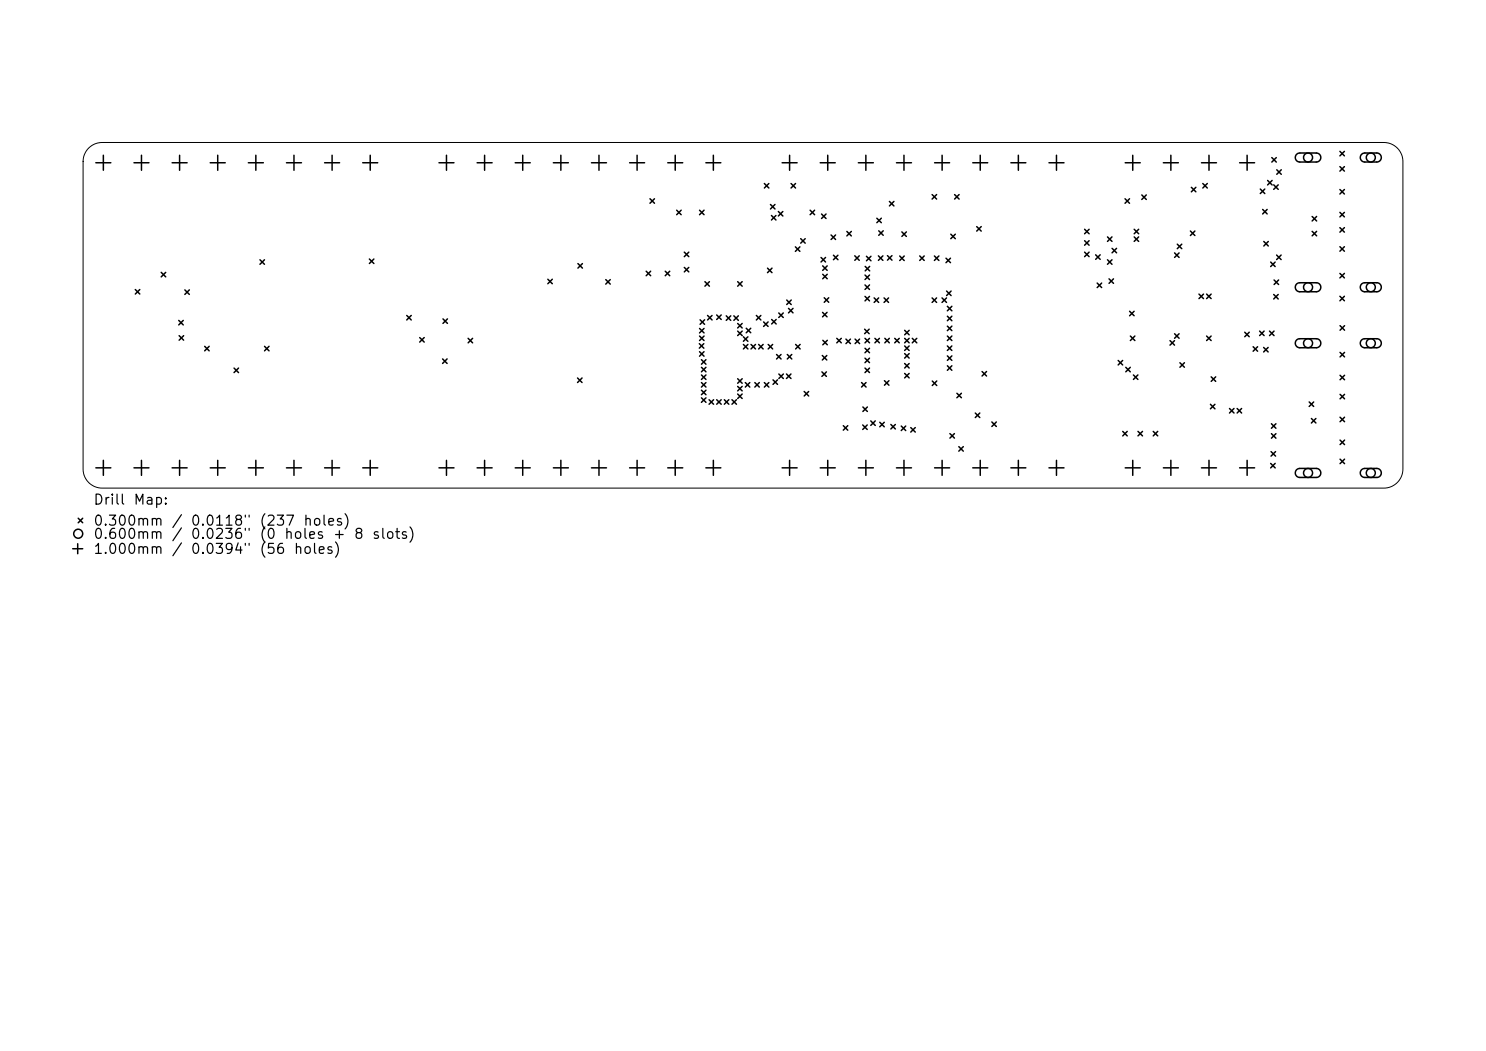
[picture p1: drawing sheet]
<svg xmlns="http://www.w3.org/2000/svg" width="297mm" height="210mm" viewBox="0 0 297 210" stroke-linecap="round" stroke-linejoin="round" font-family="sans-serif">
<defs><g id="words">
<g font-size="2">
<text x="18.5" y="101.3">Drill</text>
<text x="26.5" y="101.3">Map:</text>
<text x="18.5" y="105.5">0.300mm</text>
<text x="34.2" y="105.5">/</text>
<text x="38" y="105.5">0.0118&quot;</text>
<text x="51.7" y="105.5">(237</text>
<text x="60.5" y="105.5">holes)</text>
<text x="18.5" y="108.2">0.600mm</text>
<text x="18.5" y="111.2">1.000mm</text>
<text x="34.2" y="111.2">/</text>
<text x="38" y="108.2">0.0236&quot;</text>
<text x="38" y="111.2">0.0394&quot;</text>
<text x="51.7" y="108.2">(0</text>
<text x="51.7" y="111.2">(56</text>
<text x="56.7" y="108.2">holes</text>
<text x="58.6" y="111.2">holes)</text>
<text x="66.4" y="108.2">+</text>
<text x="70.6" y="108.2">8</text>
<text x="74.2" y="108.2">slots)</text>
</g>
</g></defs>
<path d="M17.7 29.6a3.8 3.8 0 0 1 2.7-1.1h256.2a3.8 3.8 0 0 1 3.8 3.8v61.4a3.8 3.8 0 0 1-3.8 3.8h-256.2a3.8 3.8 0 0 1-3.8-3.8v-61.4a3.8 3.8 0 0 1 1.1-2.7z" fill="none" stroke="#000" stroke-width=".2"/>
<g fill="none" stroke="#000" stroke-width=".3">
<path d="M19.2 32.5h3M20.7 31v3M26.8 32.5h3M28.3 31v3M34.4 32.5h3M35.9 31v3M42 32.5h3M43.5 31v3M49.6 32.5h3M51.1 31v3M57.3 32.5h3M58.8 31v3"/>
<path d="M64.9 32.5h3M66.4 31v3M72.5 32.5h3M74 31v3M87.7 32.5h3M89.2 31v3M95.4 32.5h3M96.9 31v3M103 32.5h3M104.5 31v3M110.6 32.5h3M112.1 31v3"/>
<path d="M118.2 32.5h3M119.7 31v3M125.8 32.5h3M127.3 31v3M129.9 39.7l.9 .9M130.8 39.7l-.9 .9M133.5 32.5h3M135 31v3M141.1 32.5h3M142.6 31v3M152.8 36.7l.9 .9M153.7 36.7l-.9 .9"/>
<path d="M156.3 32.5h3M157.8 31v3M158.1 36.7l.9 .9M159 36.7l-.9 .9M163.9 32.5h3M165.4 31v3M171.6 32.5h3M173.1 31v3M179.2 32.5h3M180.7 31v3M186.3 38.9l.9 .9M186.8 32.5h3"/>
<path d="M187.2 38.9l-.9 .9M188.3 31v3M190.8 38.9l.9 .9M191.7 38.9l-.9 .9M194.4 32.5h3M195.9 31v3M202 32.5h3M203.5 31v3M209.7 32.5h3M211.2 31v3M224.9 39.7l.9 .9M224.9 32.5h3"/>
<path d="M225.8 39.7l-.9 .9M226.4 31v3M228.2 39l.9 .9M229.1 39l-.9 .9M232.5 32.5h3M234 31v3M238.1 37.4l.9 .9M239 37.4l-.9 .9M240.1 32.5h3M240.4 36.7l.9 .9M241.3 36.7l-.9 .9M241.6 31v3"/>
<path d="M247.8 32.5h3M249.3 31v3M251.9 37.8l.9 .9M252.8 37.8l-.9 .9M253.4 36.1l.9 .9M254.2 31.5l.9 .9M254.3 36.1l-.9 .9M254.6 36.9l.9 .9M255.1 31.5l-.9 .9M255.2 33.9l.9 .9M255.5 36.9l-.9 .9M256.1 33.9l-.9 .9"/>
<path d="M259.1 30.8l.6-.2h3.4a.9 .9 0 0 1 .9 .9 .9 .9 0 0 1-.9 .9h-3.3a.9 .9 0 0 1-.8-.6 .9 .9 0 0 1 .1-1zM267.8 30.2l.9 .9M267.8 33.3l.9 .9M267.8 37.9l.9 .9M268.7 30.2l-.9 .9M268.7 33.3l-.9 .9M268.7 37.9l-.9 .9M272.1 30.8l.6-.2h2.5a.9 .9 0 0 1 .9 .9 .9 .9 0 0 1-.9 .9h-2.4a.9 .9 0 0 1-.9-.6 .9 .9 0 0 1 .2-1zM27 57.9l.9 .9M27.9 57.9l-.9 .9M32.2 54.4l.9 .9M33.1 54.4l-.9 .9"/>
<path d="M36.9 57.9l.9 .9M37.8 57.9l-.9 .9M52 51.9l.9 .9M52.9 51.9l-.9 .9M73.8 51.8l.9 .9M74.7 51.8l-.9 .9M109.5 55.8l.9 .9M110.4 55.8l-.9 .9M115.5 52.7l.9 .9M116.4 52.7l-.9 .9M121.1 55.9l.9 .9M122 55.9l-.9 .9"/>
<path d="M129.1 54.2l.9 .9M130 54.2l-.9 .9M133 54.2l.9 .9M133.9 54.2l-.9 .9M135.2 42l.9 .9M136.1 42l-.9 .9M136.8 50.4l.9 .9M136.8 53.4l.9 .9M137.7 50.4l-.9 .9M137.7 53.4l-.9 .9M139.8 42l.9 .9M140.7 42l-.9 .9"/>
<path d="M140.9 56.3l.9 .9M141.8 56.3l-.9 .9M147.4 56.3l.9 .9M148.3 56.3l-.9 .9M153.4 53.6l.9 .9M154 40.9l.9 .9M154.2 43.1l.9 .9M154.3 53.6l-.9 .9M154.9 40.9l-.9 .9M155.1 43.1l-.9 .9M155.6 42.3l.9 .9M156.5 42.3l-.9 .9"/>
<path d="M157.2 60l.9 .9M158.1 60l-.9 .9M159 49.3l.9 .9M159.9 49.3l-.9 .9M160 47.7l.9 .9M160.9 47.7l-.9 .9M161.9 42l.9 .9M162.8 42l-.9 .9M164.1 51.4l.9 .9M164.2 42.8l.9 .9M164.4 53.1l.9 .9M164.4 54.8l.9 .9"/>
<path d="M164.7 59.5l.9 .9M165 51.4l-.9 .9M165.1 42.8l-.9 .9M165.3 53.1l-.9 .9M165.3 54.8l-.9 .9M165.6 59.5l-.9 .9M166.1 47l.9 .9M166.6 51l.9 .9M167 47l-.9 .9M167.5 51l-.9 .9M169.3 46.2l.9 .9M170.2 46.2l-.9 .9"/>
<path d="M170.8 51.1l.9 .9M171.7 51.1l-.9 .9M172.9 55l.9 .9M172.9 56.9l.9 .9M172.9 59.2l.9 .9M172.9 53.2l.9 .9M173.2 51.2l.9 .9M173.8 55l-.9 .9M173.8 56.9l-.9 .9M173.8 59.2l-.9 .9M173.8 53.2l-.9 .9M174.1 51.2l-.9 .9"/>
<path d="M174.7 59.5l.9 .9M175.2 43.6l.9 .9M175.6 51.1l.9 .9M175.6 59.5l-.9 .9M175.6 46.1l.9 .9M176.1 43.6l-.9 .9M176.5 51.1l-.9 .9M176.5 46.1l-.9 .9M176.7 59.5l.9 .9M177.4 51.1l.9 .9M177.6 59.5l-.9 .9M177.8 40.2l.9 .9"/>
<path d="M178.3 51.1l-.9 .9M178.7 40.2l-.9 .9M179.8 51.2l.9 .9M180.3 46.3l.9 .9M180.7 51.2l-.9 .9M181.2 46.3l-.9 .9M183.8 51.1l.9 .9M184.7 51.1l-.9 .9M186.3 59.5l.9 .9M186.8 51.1l.9 .9M187.2 59.5l-.9 .9M187.7 51.1l-.9 .9"/>
<path d="M188.3 59.5l.9 .9M189.1 51.6l.9 .9M189.2 59.5l-.9 .9M189.2 58.2l.9 .9M190 51.6l-.9 .9M190 46.8l.9 .9M190.1 58.2l-.9 .9M190.9 46.8l-.9 .9M195.2 45.3l.9 .9M196.1 45.3l-.9 .9M216.8 45.8l.9 .9M216.8 48.1l.9 .9"/>
<path d="M216.8 50.4l.9 .9M217.7 45.8l-.9 .9M217.7 48.1l-.9 .9M217.7 50.4l-.9 .9M219 50.9l.9 .9M219.3 56.6l.9 .9M219.9 50.9l-.9 .9M220.2 56.6l-.9 .9M221.4 47.3l.9 .9M221.4 51.9l.9 .9M221.7 55.7l.9 .9M222.3 47.3l-.9 .9"/>
<path d="M222.3 51.9l-.9 .9M222.3 49.6l.9 .9M222.6 55.7l-.9 .9M223.2 49.6l-.9 .9M226.7 45.8l.9 .9M226.7 47.3l.9 .9M227.6 45.8l-.9 .9M227.6 47.3l-.9 .9M234.8 50.5l.9 .9M235.3 48.8l.9 .9M235.7 50.5l-.9 .9M236.2 48.8l-.9 .9"/>
<path d="M237.9 46.2l.9 .9M238.8 46.2l-.9 .9M239.6 58.8l.9 .9M240.5 58.8l-.9 .9M241.2 58.8l.9 .9M242.1 58.8l-.9 .9M252.4 41.8l.9 .9M252.6 48.3l.9 .9M253.3 41.8l-.9 .9M253.5 48.3l-.9 .9M254 52.4l.9 .9M254.6 58.8l.9 .9"/>
<path d="M254.6 55.9l.9 .9M254.9 52.4l-.9 .9M255.2 51l.9 .9M255.5 58.8l-.9 .9M255.5 55.9l-.9 .9M256.1 51l-.9 .9M259.1 56.8l.6-.3h3.4a.9 .9 0 0 1 .9 .9 .9 .9 0 0 1-.9 .9h-3.3a.9 .9 0 0 1-.8-.6 .9 .9 0 0 1 .1-.9zM262.3 43.3l.9 .9M262.3 46.2l.9 .9M263.2 43.3l-.9 .9M263.2 46.2l-.9 .9M267.8 42.4l.9 .9"/>
<path d="M267.8 45.5l.9 .9M267.8 49.3l.9 .9M267.8 54.6l.9 .9M267.8 59.2l.9 .9M268.7 42.4l-.9 .9M268.7 45.5l-.9 .9M268.7 49.3l-.9 .9M268.7 54.6l-.9 .9M268.7 59.2l-.9 .9M272.1 56.8l.6-.3h2.5a.9 .9 0 0 1 .9 .9 .9 .9 0 0 1-.9 .9h-2.4a.9 .9 0 0 1-.9-.6 .9 .9 0 0 1 .2-.9zM35.7 64l.9 .9M35.8 67.1l.9 .9"/>
<path d="M36.6 64l-.9 .9M36.7 67.1l-.9 .9M40.9 69.2l.9 .9M41.8 69.2l-.9 .9M46.8 73.5l.9 .9M47.7 73.5l-.9 .9M52.9 69.2l.9 .9M53.8 69.2l-.9 .9M81.3 63l.9 .9M82.2 63l-.9 .9M83.9 67.5l.9 .9M84.8 67.5l-.9 .9"/>
<path d="M88.5 71.7l.9 .9M88.5 63.7l.9 .9M89.4 71.7l-.9 .9M89.4 63.7l-.9 .9M93.6 67.6l.9 .9M94.5 67.6l-.9 .9M115.4 75.5l.9 .9M116.3 75.5l-.9 .9M139.8 68.7l.9 .9M139.8 70.3l.9 .9M139.8 65.6l.9 .9M139.8 67.1l.9 .9"/>
<path d="M139.9 63.9l.9 .9M140.2 74.9l.9 .9M140.2 71.9l.9 .9M140.2 73.4l.9 .9M140.2 76.4l.9 .9M140.2 78l.9 .9M140.2 79.5l.9 .9M140.7 68.7l-.9 .9M140.7 70.3l-.9 .9M140.7 65.6l-.9 .9M140.7 67.1l-.9 .9M140.8 63.9l-.9 .9"/>
<path d="M141.1 71.9l-.9 .9M141.1 73.4l-.9 .9M141.1 74.9l-.9 .9M141.1 76.4l-.9 .9M141.1 78l-.9 .9M141.1 79.5l-.9 .9M141.4 63l.9 .9M141.7 79.9l.9 .9M142.3 63l-.9 .9M142.6 79.9l-.9 .9M143.2 62.9l.9 .9M143.2 79.9l.9 .9"/>
<path d="M144.1 62.9l-.9 .9M144.1 79.9l-.9 .9M144.8 79.9l.9 .9M145.2 63.1l.9 .9M145.7 79.9l-.9 .9M146.1 63.1l-.9 .9M146.3 79.9l.9 .9M146.7 63.1l.9 .9M147.2 79.9l-.9 .9M147.4 64.6l.9 .9M147.4 66.2l.9 .9M147.4 75.7l.9 .9"/>
<path d="M147.4 77.2l.9 .9M147.4 78.7l.9 .9M147.6 63.1l-.9 .9M148.3 64.6l-.9 .9M148.3 66.2l-.9 .9M148.3 75.7l-.9 .9M148.3 77.2l-.9 .9M148.3 78.7l-.9 .9M148.6 67.3l.9 .9M148.6 68.8l.9 .9M149 76.4l.9 .9M149.1 65.6l.9 .9"/>
<path d="M149.5 67.3l-.9 .9M149.5 68.8l-.9 .9M149.9 76.4l-.9 .9M150 65.6l-.9 .9M150.1 68.8l.9 .9M150.9 76.4l.9 .9M151 68.8l-.9 .9M151.2 63l.9 .9M151.6 68.8l.9 .9M151.8 76.4l-.9 .9M152.1 63l-.9 .9M152.5 68.8l-.9 .9"/>
<path d="M152.6 64.3l.9 .9M152.8 76.4l.9 .9M153.5 64.3l-.9 .9M153.5 68.8l.9 .9M153.7 76.4l-.9 .9M154.2 63.8l.9 .9M154.4 68.8l-.9 .9M154.5 75.9l.9 .9M155.1 63.8l-.9 .9M155.2 70.8l.9 .9M155.4 75.9l-.9 .9M155.6 62.5l.9 .9"/>
<path d="M155.7 74.7l.9 .9M156.1 70.8l-.9 .9M156.5 62.5l-.9 .9M156.6 74.7l-.9 .9M157.2 74.7l.9 .9M157.4 70.8l.9 .9M157.6 61.6l.9 .9M158.1 74.7l-.9 .9M158.3 70.8l-.9 .9M158.5 61.6l-.9 .9M159 68.8l.9 .9M159.9 68.8l-.9 .9"/>
<path d="M160.7 78.2l.9 .9M161.6 78.2l-.9 .9M164.3 74.3l.9 .9M164.4 71l.9 .9M164.4 62.4l.9 .9M164.5 68l.9 .9M165.2 74.3l-.9 .9M165.3 71l-.9 .9M165.3 62.4l-.9 .9M165.4 68l-.9 .9M167.2 67.6l.9 .9M168.1 67.6l-.9 .9"/>
<path d="M169.1 67.8l.9 .9M170 67.8l-.9 .9M170.9 67.8l.9 .9M171.8 67.8l-.9 .9M172.2 76.4l.9 .9M172.8 65.8l.9 .9M172.9 67.6l.9 .9M172.9 71.6l.9 .9M172.9 69.6l.9 .9M172.9 73.5l.9 .9M173.1 76.4l-.9 .9M173.7 65.8l-.9 .9"/>
<path d="M173.8 67.6l-.9 .9M173.8 69.6l-.9 .9M173.8 71.6l-.9 .9M173.8 73.5l-.9 .9M174.9 67.6l.9 .9M175.8 67.6l-.9 .9M176.8 76.1l.9 .9M176.8 67.6l.9 .9M177.7 76.1l-.9 .9M177.7 67.6l-.9 .9M178.8 67.6l.9 .9M179.7 67.6l-.9 .9"/>
<path d="M180.8 67.6l.9 .9M180.8 66l.9 .9M180.8 69.1l.9 .9M180.8 70.7l.9 .9M180.8 72.6l.9 .9M180.8 74.6l.9 .9M181.7 66l-.9 .9M181.7 67.6l-.9 .9M181.7 69.1l-.9 .9M181.7 70.7l-.9 .9M181.7 72.6l-.9 .9M181.7 74.6l-.9 .9"/>
<path d="M182.3 67.6l.9 .9M183.2 67.6l-.9 .9M186.3 76.1l.9 .9M187.2 76.1l-.9 .9M189.3 61.2l.9 .9M189.3 63.2l.9 .9M189.3 65.2l.9 .9M189.3 67.1l.9 .9M189.3 69.1l.9 .9M189.3 71.1l.9 .9M189.3 73.1l.9 .9M190.2 73.1l-.9 .9"/>
<path d="M190.2 61.2l-.9 .9M190.2 63.2l-.9 .9M190.2 65.2l-.9 .9M190.2 67.1l-.9 .9M190.2 69.1l-.9 .9M190.2 71.1l-.9 .9M191.3 78.6l.9 .9M192.2 78.6l-.9 .9M196.3 74.2l.9 .9M197.2 74.2l-.9 .9M223.5 72l.9 .9M224.4 72l-.9 .9"/>
<path d="M225 73.4l.9 .9M225.8 62.2l.9 .9M225.9 73.4l-.9 .9M225.9 67.1l.9 .9M226.5 74.9l.9 .9M226.7 62.2l-.9 .9M226.8 67.1l-.9 .9M227.4 74.9l-.9 .9M233.8 68.1l.9 .9M234.7 68.1l-.9 .9M234.8 66.7l.9 .9M235.7 66.7l-.9 .9"/>
<path d="M235.8 72.5l.9 .9M236.7 72.5l-.9 .9M241.2 67.1l.9 .9M242.1 67.1l-.9 .9M242.1 75.3l.9 .9M243 75.3l-.9 .9M248.8 66.4l.9 .9M249.7 66.4l-.9 .9M250.5 69.3l.9 .9M251.4 69.3l-.9 .9M251.8 66.2l.9 .9M252.6 69.4l.9 .9"/>
<path d="M252.7 66.2l-.9 .9M253.5 69.4l-.9 .9M253.7 66.2l.9 .9M254.6 66.2l-.9 .9M259.1 67.9l.6-.2h3.4a.9 .9 0 0 1 .9 .9 .9 .9 0 0 1-.9 .9h-3.3a.9 .9 0 0 1-.8-.6 .9 .9 0 0 1 .1-1zM267.8 65.1l.9 .9M267.8 70.4l.9 .9M267.8 75l.9 .9M267.8 78.8l.9 .9M268.7 65.1l-.9 .9M268.7 70.4l-.9 .9M268.7 75l-.9 .9"/>
<path d="M268.7 78.8l-.9 .9M272.1 67.9l.6-.2h2.5a.9 .9 0 0 1 .9 .9 .9 .9 0 0 1-.9 .9h-2.4a.9 .9 0 0 1-.9-.6 .9 .9 0 0 1 .2-1zM19.2 93.5h3M20.7 92v3M26.8 93.5h3M28.3 92v3M34.4 93.5h3M35.9 92v3M42 93.5h3M43.5 92v3M49.6 93.5h3M51.1 92v3"/>
<path d="M57.3 93.5h3M58.8 92v3M64.9 93.5h3M66.4 92v3M72.5 93.5h3M74 92v3M87.7 93.5h3M89.2 92v3M95.4 93.5h3M96.9 92v3M103 93.5h3M104.5 92v3"/>
<path d="M110.6 93.5h3M112.1 92v3M118.2 93.5h3M119.7 92v3M125.8 93.5h3M127.3 92v3M133.5 93.5h3M135 92v3M141.1 93.5h3M142.6 92v3M156.3 93.5h3M157.8 92v3"/>
<path d="M163.9 93.5h3M165.4 92v3M168.5 85.1l.9 .9M169.4 85.1l-.9 .9M171.6 93.5h3M172.4 84.9l.9 .9M172.5 81.3l.9 .9M173.1 92v3M173.3 84.9l-.9 .9M173.4 81.3l-.9 .9M174 84.1l.9 .9M174.9 84.1l-.9 .9"/>
<path d="M175.8 84.4l.9 .9M176.7 84.4l-.9 .9M178.1 84.8l.9 .9M179 84.8l-.9 .9M179.2 93.5h3M180.1 85.1l.9 .9M180.7 92v3M181 85.1l-.9 .9M182 85.4l.9 .9M182.9 85.4l-.9 .9M186.8 93.5h3M188.3 92v3"/>
<path d="M189.9 86.6l.9 .9M190.8 86.6l-.9 .9M191.6 89.2l.9 .9M192.5 89.2l-.9 .9M194.4 93.5h3M194.9 82.5l.9 .9M195.8 82.5l-.9 .9M195.9 92v3M198.2 84.3l.9 .9M199.1 84.3l-.9 .9M202 93.5h3M203.5 92v3"/>
<path d="M209.7 93.5h3M211.2 92v3M224.4 86.2l.9 .9M224.9 93.5h3M225.3 86.2l-.9 .9M226.4 92v3M227.4 86.2l.9 .9M228.3 86.2l-.9 .9M230.5 86.2l.9 .9M231.4 86.2l-.9 .9M232.5 93.5h3M234 92v3"/>
<path d="M240.1 93.5h3M241.6 92v3M241.9 80.8l.9 .9M242.8 80.8l-.9 .9M245.7 81.6l.9 .9M246.6 81.6l-.9 .9M247.3 81.6l.9 .9M247.8 93.5h3M248.2 81.6l-.9 .9M249.3 92v3M254 92.6l.9 .9M254 90.2l.9 .9"/>
<path d="M254.1 84.7l.9 .9M254.1 86.7l.9 .9M254.9 92.6l-.9 .9M254.9 90.2l-.9 .9M255 84.7l-.9 .9M255 86.7l-.9 .9M259.1 93.9l.6-.3h3.4a.9 .9 0 0 1 .9 .9 .9 .9 0 0 1-.9 .9h-3.3a.9 .9 0 0 1-.8-.6 .9 .9 0 0 1 .1-.9zM261.7 80.3l.9 .9M262.1 83.6l.9 .9M262.6 80.3l-.9 .9M263 83.6l-.9 .9M267.8 83.4l.9 .9"/>
<path d="M267.8 87.9l.9 .9M267.8 91.7l.9 .9M268.7 83.4l-.9 .9M268.7 87.9l-.9 .9M268.7 91.7l-.9 .9M272.1 93.9l.6-.3h2.5a.9 .9 0 0 1 .9 .9 .9 .9 0 0 1-.9 .9h-2.4a.9 .9 0 0 1-.9-.6 .9 .9 0 0 1 .2-.9zM14.5 109.6h2M15.5 108.6v2M15.6 103.6l.9 .9M16.5 103.6l-.9 .9"/>
<circle cx="261.4" cy="31.5" r=".9"/>
<circle cx="274" cy="31.5" r=".9"/>
<circle cx="261.4" cy="57.4" r=".9"/>
<circle cx="274" cy="57.4" r=".9"/>
<circle cx="261.4" cy="68.6" r=".9"/>
<circle cx="274" cy="68.6" r=".9"/>
<circle cx="261.4" cy="94.5" r=".9"/>
<circle cx="274" cy="94.5" r=".9"/>
<circle cx="15.6" cy="106.6" r=".9"/>
</g>
<use href="#words"/>
</svg>
